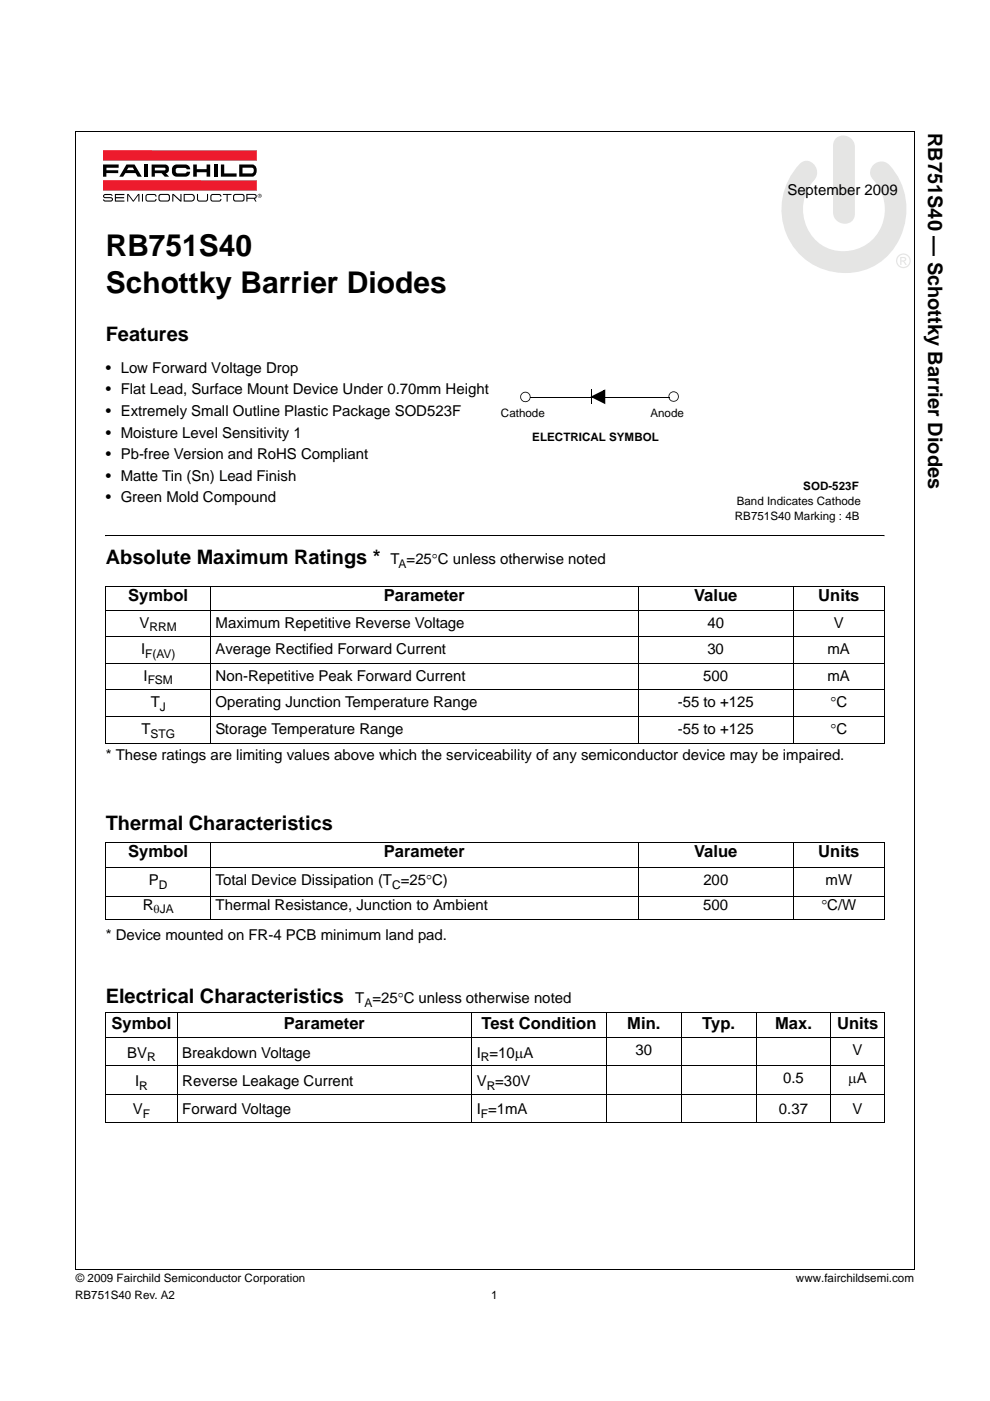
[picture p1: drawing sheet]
<svg xmlns="http://www.w3.org/2000/svg" width="210mm" height="297mm" viewBox="0 0 210 297" stroke-linecap="round" stroke-linejoin="round" font-family="sans-serif">
<defs><g id="words">
<g font-size="6.3">
<text x="22.4" y="54.3">RB751S40</text>
<text x="22.4" y="62.1">Schottky Barrier Diodes</text>
</g>
<g font-size="4.2">
<text x="196.9" y="28.2" transform="rotate(90 196.9 28.2)">RB751S40 — Schottky Barrier Diodes</text>
<text x="22.4" y="72.3">Features</text>
<text x="22.4" y="119.6">Absolute Maximum Ratings *</text>
<text x="22.4" y="175.9">Thermal Characteristics</text>
<text x="22.4" y="212.6">Electrical Characteristics</text>
</g>
<g font-size="3.5">
<text x="27.2" y="127.5">Symbol</text>
<text x="81.4" y="127.5">Parameter</text>
<text x="147.2" y="127.5">Value</text>
<text x="173.6" y="127.5">Units</text>
<text x="27.2" y="181.8">Symbol</text>
<text x="81.4" y="181.8">Parameter</text>
<text x="147.2" y="181.8">Value</text>
<text x="173.6" y="181.8">Units</text>
<text x="23.6" y="218.1">Symbol</text>
<text x="60.2" y="218.1">Parameter</text>
<text x="102.1" y="218.1">Test Condition</text>
<text x="133" y="218.1">Min.</text>
<text x="149" y="218.1">Typ.</text>
<text x="164.4" y="218.1">Max.</text>
<text x="177.5" y="218.1">Units</text>
</g>
<g font-size="3.2">
<text x="167" y="41.4">September 2009</text>
<text x="22.4" y="79">• Low Forward Voltage Drop</text>
<text x="22.4" y="83.6">• Flat Lead, Surface Mount Device Under 0.70mm Height</text>
<text x="22.4" y="88.2">• Extremely Small Outline Plastic Package SOD523F</text>
<text x="22.4" y="92.8">• Moisture Level Sensitivity 1</text>
<text x="22.4" y="97.4">• Pb-free Version and RoHS Compliant</text>
<text x="22.4" y="101.9">• Matte Tin (Sn) Lead Finish</text>
<text x="22.4" y="106.5">• Green Mold Compound</text>
<text x="82.8" y="119.6">T =25°C unless otherwise noted</text>
<text x="29.6" y="133.1">V</text>
<text x="45.7" y="133.1">Maximum Repetitive Reverse Voltage</text>
<text x="150" y="133.1">40</text>
<text x="176.8" y="133.1">V</text>
<text x="29.9" y="138.7">I</text>
<text x="45.7" y="138.7">Average Rectified Forward Current</text>
<text x="150" y="138.7">30</text>
<text x="175.5" y="138.7">mA</text>
<text x="30.4" y="144.3">I</text>
<text x="32" y="150">T</text>
<text x="45.7" y="144.3">Non-Repetitive Peak Forward Current</text>
<text x="45.7" y="150">Operating Junction Temperature Range</text>
<text x="143.8" y="150">-55 to +125</text>
<text x="149.1" y="144.3">500</text>
<text x="175.5" y="144.3">mA</text>
<text x="176.1" y="150">°C</text>
<text x="30" y="155.6">T</text>
<text x="45.7" y="155.6">Storage Temperature Range</text>
<text x="143.7" y="155.6">-55 to +125</text>
<text x="176.1" y="155.6">°C</text>
<text x="22.4" y="161.1">* These ratings are limiting values above which the serviceability of any semiconductor device may be impaired.</text>
<text x="31.6" y="187.7">P</text>
<text x="45.7" y="187.7">Total Device Dissipation (T =25°C)</text>
<text x="149.2" y="187.7">200</text>
<text x="175.1" y="187.7">mW</text>
<text x="30.3" y="192.8">R</text>
<text x="45.7" y="192.8">Thermal Resistance, Junction to Ambient</text>
<text x="149.2" y="192.8">500</text>
<text x="174.2" y="192.8">°C/W</text>
<text x="22.4" y="199.2">* Device mounted on FR-4 PCB minimum land pad.</text>
<text x="75.4" y="212.6">T =25°C unless otherwise noted</text>
<text x="27" y="224.2">BV</text>
<text x="38.7" y="224.2">Breakdown Voltage</text>
<text x="101.1" y="224.2">I =10μA</text>
<text x="134.8" y="223.7">30</text>
<text x="180.8" y="223.7">V</text>
<text x="28.7" y="230.2">I</text>
<text x="38.7" y="230.2">Reverse Leakage Current</text>
<text x="101.1" y="230.2">V =30V</text>
<text x="166.1" y="229.7">0.5</text>
<text x="179.9" y="229.7">μA</text>
<text x="28.2" y="236.2">V</text>
<text x="38.7" y="236.2">Forward Voltage</text>
<text x="101.2" y="236.2">I =1mA</text>
<text x="165.2" y="236.2">0.37</text>
<text x="180.8" y="236.2">V</text>
</g>
<g font-size="2.5">
<text x="106.3" y="88.5">Cathode</text>
<text x="137.9" y="88.3">Anode</text>
<text x="112.9" y="93.6">ELECTRICAL SYMBOL</text>
<text x="156.3" y="107.1">Band Indicates Cathode</text>
<text x="170.4" y="103.9">SOD-523F</text>
<text x="155.9" y="110.2">RB751S40 Marking : 4B</text>
<text x="84.5" y="120.4">A</text>
<text x="31.7" y="133.8">RRM</text>
<text x="30.8" y="139.5">F(AV)</text>
<text x="31.3" y="145.1">FSM</text>
<text x="33.9" y="150.8">J</text>
<text x="31.9" y="156.4">STG</text>
<text x="33.7" y="188.5">D</text>
<text x="83.2" y="188.5">C</text>
<text x="32.6" y="193.6">θJA</text>
<text x="77.3" y="213.4">A</text>
<text x="31.2" y="225">R</text>
<text x="102" y="225">R</text>
<text x="29.5" y="231">R</text>
<text x="103.2" y="231">R</text>
<text x="30.3" y="237">F</text>
<text x="102" y="237">F</text>
<text x="16" y="275.5">RB751S40 Rev. A2</text>
<text x="16.1" y="271.8">© 2009 Fairchild Semiconductor Corporation</text>
<text x="104.2" y="275.5">1</text>
<text x="168.8" y="271.8">www.fairchildsemi.com</text>
</g>
</g></defs>
<path d="M16.1 27.9h177.9M16.1 27.8v241.4M193.9 27.9v241.4M16 269.2h177.9" fill="none" stroke="#000" stroke-width=".21"/>
<path d="M21.8 31.9h33.7v10.9h-33.7z" fill="#fff"/>
<path d="M21.8 31.9h32.7v2.2h-32.7z" fill="#ed1b2d"/>
<g fill="#000">
<path d="M21.9 34.9h3.3v.7h-2.6v.5h2.5v.6h-2.5v.8h-.7zM30.6 34.9h.8v2.6h-.8zM36.8 35.2a3.6 3.6 0 0 1 2.9-.2l.6 .5v.4h-.7l-.4-.3h-1.5l-.4 .2v.8l.4 .2h1.5l.4-.4h.7a.99 .99 0 0 1-1 1.1h-1.8a1.34 1.34 0 0 1-1.1-1 1.34 1.34 0 0 1 .4-1.3zM41 34.9h.7v1h2.1v-1h.8v2.6h-.8v-1h-2.1v1h-.7zM45.4 34.9h.7v2.6h-.7zM46.9 34.9h.7v1.9h2.6v.7h-3.3zM21.9 41.4l.4-.3 1.4 .1 .2 .3-1.6-.1-.2 .2 .2 .2h1.2a.47 .47 0 0 1 .5 .5 .47 .47 0 0 1-.5 .4h-1.4l-.3-.4 .5 .2h1.2l.2-.2-.2-.3h-1.2a.44 .44 0 0 1-.4-.2 .44 .44 0 0 1 0-.4zM24.4 41.1h2v.3h-1.8v.4h1.7v.2h-1.7v.5h1.8v.2h-2zM27 41.1h.3l1 1.4 1-1.4h.3v1.6h-.2v-1.3l-1 1.3h-.2l-1-1.3v1.3h-.2zM30.1 41.1h.2v1.6h-.2zM30.9 41.4l.4-.3h1.4l.4 .3 .1 .3h-.2l-.3-.4-1.5 .1-.1 .2 .1 .9h1.5l.3-.3h.2l-.1 .3-.4 .2h-1.6a1.17 1.17 0 0 1-.2-1.3zM36.5 41.1h.3l1.5 1.4v-1.4h.2v1.6h-.3l-1.4-1.3v1.3h-.3z"/>
<path d="M41.8 41.1h.2v1.1l.3 .3h1.5l.1-.3v-1.1h.2v1.4l-.5 .2h-1.6l-.2-.4zM44.9 41.2l1.6-.1 .4 .3 .1 .3h-.3l-.3-.4-1.4 .1-.2 .2 .2 .9h1.4l.3-.3h.3l-.1 .3-.4 .2h-1.6a1.09 1.09 0 0 1 0-1.5zM47.3 41.1h1.8v.2h-.8v1.5l-.2-.1v-1.4h-.8z"/>
<path d="M26.8 34.9l-1.5 2.6h.8l.5-.8h2.1l.5 .8h.9l-1.6-2.6zM27.2 35.5h1l.3 .6h-1.6z"/>
<path d="M32.2 34.9v2.6h.6v-.8h1.5l.6 .8h1l-.7-.8a.96 .96 0 0 0 .6-.9 .96 .96 0 0 0-.8-.9zM32.8 35.6h2l.3 .3-.3 .2h-2z"/>
<path d="M50.7 34.9v2.6h2.9a1.43 1.43 0 0 0 .8-1.3 1.43 1.43 0 0 0-.8-1.3zM51.4 35.6h2.2a.67 .67 0 0 1-.2 1.2h-2z"/>
<path d="M33.7 41.4a1.17 1.17 0 0 0 .2 1.3h1.9a1.09 1.09 0 0 0 0-1.5l-1.7-.1zM33.9 41.5l.3-.2 1.4 .1 .2 .3v.6l-.3 .2h-1.5l-.2-.3z"/>
<path d="M39 41.1v1.6h1.7a.83 .83 0 0 0 .6-1 .83 .83 0 0 0-1-.6zM39.2 41.3h1.5a.62 .62 0 0 1 .4 .6 .62 .62 0 0 1-.4 .6h-1.5z"/>
<path d="M49.7 41.2a1.09 1.09 0 0 0 0 1.5h1.9a1.09 1.09 0 0 0 0-1.5zM49.7 41.5l.3-.2 1.5 .1 .1 .3v.6l-.3 .2h-1.5l-.1-.3z"/>
<path d="M52.3 41.1v1.6h.2v-.6h1.3l.4 .6h.2l-.2-.6a.58 .58 0 0 0 .1-.8l-.5-.2zM52.5 41.3l1.5 .1 .2 .3-.3 .2h-1.4z"/>
</g>
<path d="M21.8 38.2h32.7v2.2h-32.7z" fill="#ed1b2d"/>
<path d="M54.7 41.5a.36 .36 0 0 1 .7 0 .36 .36 0 0 1-.7 0zM54.6 41.5a.45 .45 0 0 0 .9 0 .45 .45 0 0 0-.9 0zM54.9 41.3v.5l.1-.2 .3 .2-.2-.3 .1-.2zM55 41.3l.2 .2h-.2z" fill="#000"/>
<path d="M165.8 28.7h27.4v29.2h-27.4z" fill="#fff"/>
<g fill="#e5e5e4">
<path d="M177.2 29.4a2.44 2.44 0 0 1 2.6-.5 2.44 2.44 0 0 1 1.5 2.3v14.1a2.27 2.27 0 0 1-1.8 2.2 2.27 2.27 0 0 1-2.5-1.3l-.3-1.2v-14.2l.1-.8z"/>
<path d="M169.6 34.8a2.17 2.17 0 0 1 2.4-.5 2.17 2.17 0 0 1 1.3 2.1 3.1 3.1 0 0 1-1.3 2.6 9.1 9.1 0 0 0 4.9 14 8.9 8.9 0 0 0 9.8-4.3 8.9 8.9 0 0 0-1.6-10.7 2.32 2.32 0 0 1 .3-3.2 2.32 2.32 0 0 1 3.3 .2 14 14 0 0 1-3.5 21.5 13.5 13.5 0 0 1-16.6-3.7 13.5 13.5 0 0 1 .1-17z"/>
<path d="M190 55.3a1.6 1.6 0 0 1 3.2 0 1.6 1.6 0 0 1-3.2 0zM190.3 55.3a1.3 1.3 0 0 0 2.6 0 1.3 1.3 0 0 0-2.6 0zM190.9 54.5h.6a.49 .49 0 0 1 .7 .3 .49 .49 0 0 1-.5 .6l.6 .8h-.3l-.3-.6-.3-.2h-.2v.8h-.3zM191.2 54.7v.5h.5a.24 .24 0 0 0 .2-.3 .24 .24 0 0 0-.2-.2z"/>
</g>
<path d="M22.4 113.5v.2zM187.5 113.5v.2z" fill="#000"/>
<g fill="none" stroke="#000" stroke-width=".21">
<path d="M22.4 113.6h165.1M22.4 124.4h165.2M22.4 129.3h165.2M22.4 135h165.2M22.4 124.5v33M44.7 124.3v33.3M135.3 124.3v33.3M168.3 124.3v33.3M187.5 124.5v33M22.4 140.6h165.2M22.4 146.3h165.2M22.4 151.9h165.2"/>
<path d="M22.4 157.6h165.2M22.4 178.7h165.2M22.4 178.8v11.1M44.7 178.6v16.5M135.3 178.6v16.5M168.3 178.6v16.5M187.5 178.8v11.1M22.4 184h165.2M22.4 190h165.2M22.4 195h165.2M22.4 190.1v4.8M187.5 190.1v4.8"/>
<path d="M22.4 214.7h165.2M22.4 214.8v23.1M37.6 214.6v23.5M100.1 214.6v23.5M128.6 214.6v23.5M144.5 214.6v23.5M160.4 214.6v23.5M176.3 214.6v23.5M187.5 214.8v23.1M22.4 220h165.2M22.4 226h165.2M22.4 232h165.2"/>
<path d="M22.4 238h165.2"/>
</g>
<path d="M149.7 70h36.4v31.4h-36.4z" fill="#fff"/>
<path d="M112.4 84.2h29.6M125.4 82.6v3" fill="none" stroke="#000" stroke-width=".21"/>
<path d="M111.4 83.1l.1 .1zM110.7 83.4l.7-.3 .1 .1-.6 .2-.2 .3-.2 .7 .4 .5 .9 .1 .5-.5 .1-.5-.3-.5-.7-.3 .1-.1a1.1 1.1 0 0 1 1 1.2 1.1 1.1 0 0 1-1.4 .9 1.1 1.1 0 0 1-.7-1.5zM125.7 84l2.6 1.2 .1 .5-2.8-1.4zM125.2 84.1l3.2-1.6v2.9h-.4l.1-2.7 .2 .3-2.6 1.3zM142.9 83v.1zM142.1 83.3l.8-.3v.1l-.5 .2-.3 .3-.1 .7 .3 .6h.9l.5-.3 .1-.7-.2-.5-.7-.3v-.1a1.11 1.11 0 0 1 1 1.6 1.11 1.11 0 0 1-1.9 .1l-.1-.2a1.03 1.03 0 0 1 .2-1.2z" fill="#000"/>
<path d="M125.6 84.1l2.6-1.3v2.6z" fill="#000"/>
<use href="#words"/>
</svg>
